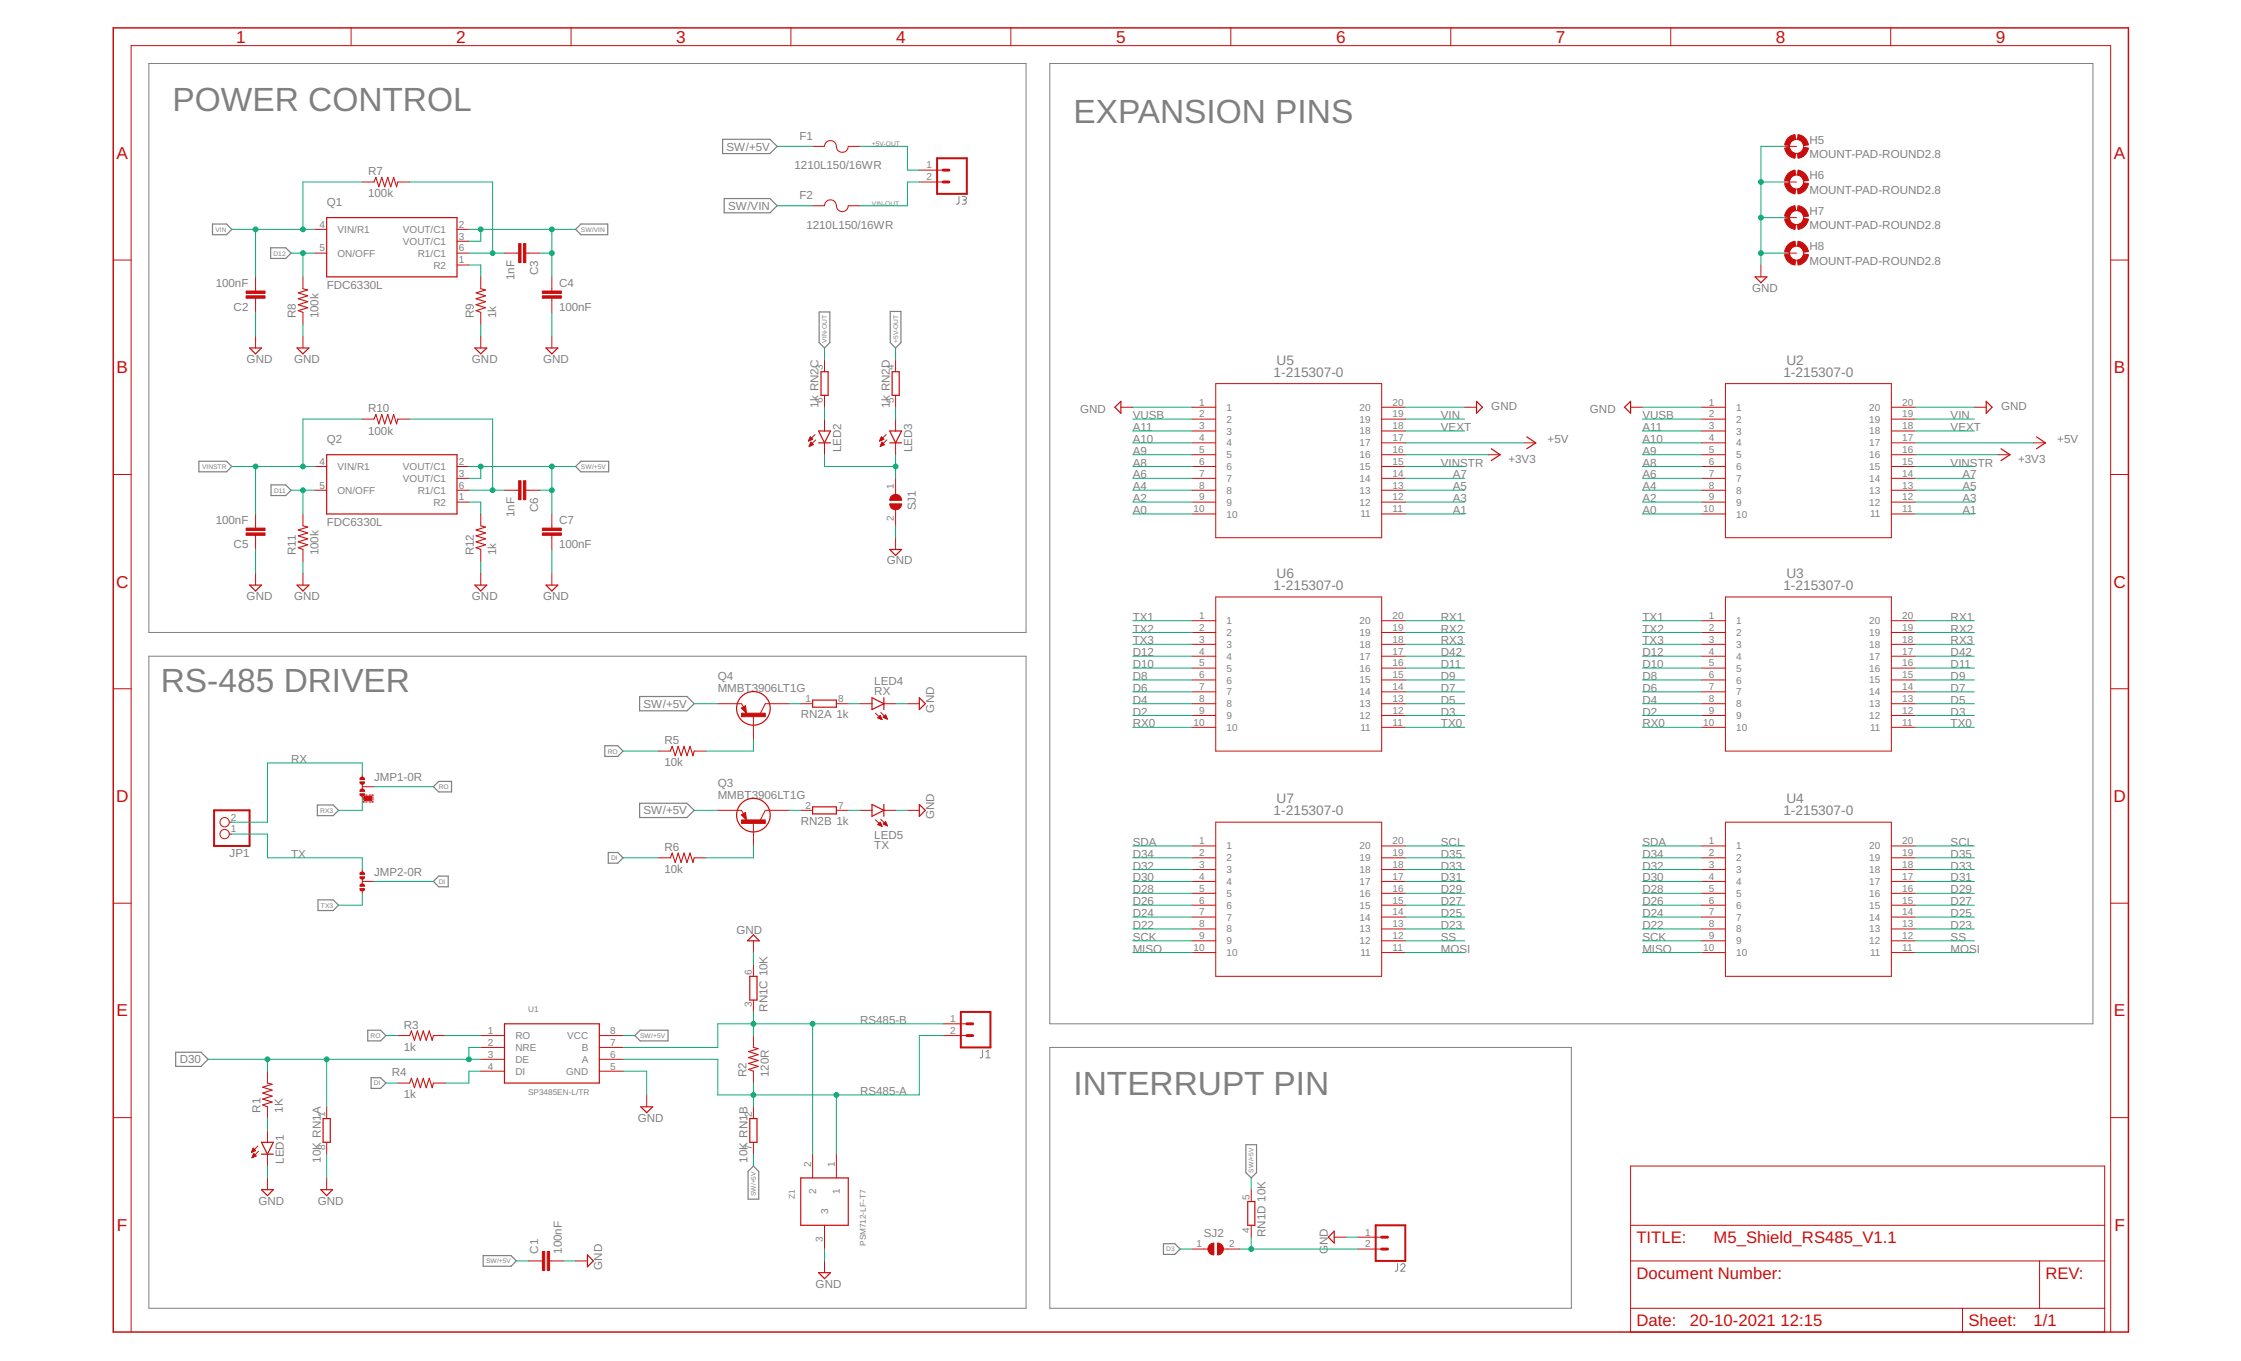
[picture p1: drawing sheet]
<svg xmlns="http://www.w3.org/2000/svg" width="356mm" height="216mm" viewBox="0 0 356 216" stroke-linecap="round" stroke-linejoin="round" font-family="sans-serif">
<defs><g id="words">
<g font-size="5.3" fill="#808080">
<text x="27.4" y="17.6">POWER CONTROL</text>
<text x="170.3" y="19.5">EXPANSION PINS</text>
<text x="25.5" y="109.7">RS-485 DRIVER</text>
<text x="170.3" y="173.7">INTERRUPT PIN</text>
</g>
<g font-size="2.7" fill="#c90d0c">
<text x="37.5" y="6.8">1</text>
<text x="72.4" y="6.8">2</text>
<text x="107.3" y="6.8">3</text>
<text x="142.2" y="6.8">4</text>
<text x="177.1" y="6.8">5</text>
<text x="212" y="6.8">6</text>
<text x="246.9" y="6.8">7</text>
<text x="281.8" y="6.8">8</text>
<text x="316.7" y="6.8">9</text>
<text x="18.5" y="25.2">A</text>
<text x="335.4" y="25.2">A</text>
<text x="18.5" y="59.2">B</text>
<text x="335.4" y="59.2">B</text>
<text x="18.4" y="93.2">C</text>
<text x="335.4" y="93.2">C</text>
<text x="18.4" y="127.2">D</text>
<text x="335.4" y="127.2">D</text>
<text x="18.5" y="161.2">E</text>
<text x="335.4" y="161.2">E</text>
<text x="18.6" y="195.2">F</text>
<text x="335.5" y="195.2">F</text>
</g>
<g font-size="2.6" fill="#c90d0c">
<text x="259.7" y="197.2">TITLE:</text>
<text x="271.9" y="197.2">M5_Shield_RS485_V1.1</text>
<text x="259.7" y="202.8">Document Number:</text>
<text x="324.6" y="202.8">REV:</text>
<text x="259.7" y="210.4">Date:</text>
<text x="268.1" y="210.4">20-10-2021</text>
<text x="282.5" y="210.4">12:15</text>
<text x="312.3" y="210.4">Sheet:</text>
<text x="322.7" y="210.4">1/1</text>
</g>
<g font-size="2.2" fill="#808080">
<text x="202.1" y="59.7">1-215307-0</text>
<text x="202.6" y="57.9">U5</text>
<text x="283" y="59.7">1-215307-0</text>
<text x="283.5" y="57.9">U2</text>
<text x="202.1" y="93.6">1-215307-0</text>
<text x="202.6" y="91.7">U6</text>
<text x="283" y="93.6">1-215307-0</text>
<text x="283.5" y="91.7">U3</text>
<text x="202.1" y="129.3">1-215307-0</text>
<text x="202.6" y="127.4">U7</text>
<text x="283" y="129.3">1-215307-0</text>
<text x="283.5" y="127.4">U4</text>
</g>
<g font-size="1.9" fill="#808080">
<text x="113.9" y="107.9">Q4</text>
<text x="113.9" y="124.8">Q3</text>
</g>
<g font-size="1.8" fill="#808080">
<text x="115.3" y="23.9">SW/+5V</text>
<text x="126.9" y="22.2">F1</text>
<text x="287.1" y="22.8">H5</text>
<text x="58.4" y="27.8">R7</text>
<text x="126.1" y="26.9">1210L150/16WR</text>
<text x="287.1" y="25.1">MOUNT-PAD-ROUND2.8</text>
<text x="287.1" y="28.4">H6</text>
<text x="51.8" y="32.6">Q1</text>
<text x="58.4" y="31.3">100k</text>
<text x="115.5" y="33.3">SW/VIN</text>
<text x="126.9" y="31.6">F2</text>
<text x="287.1" y="30.7">MOUNT-PAD-ROUND2.8</text>
<text x="287.1" y="34.1">H7</text>
<text x="128" y="36.3">1210L150/16WR</text>
<text x="287.1" y="36.3">MOUNT-PAD-ROUND2.8</text>
<text x="287.1" y="42">MOUNT-PAD-ROUND2.8</text>
<text x="287.1" y="39.7">H8</text>
<text x="34.2" y="45.5">100nF</text>
<text x="51.8" y="45.8">FDC6330L</text>
<text x="81.6" y="44.4" transform="rotate(-90 81.6 44.4)">1nF</text>
<text x="85.4" y="43.6" transform="rotate(-90 85.4 43.6)">C3</text>
<text x="88.7" y="45.5">C4</text>
<text x="278" y="46.3">GND</text>
<text x="37.1" y="49.3">C2</text>
<text x="47" y="50.5" transform="rotate(-90 47 50.5)">R8</text>
<text x="50.5" y="50.5" transform="rotate(-90 50.5 50.5)">100k</text>
<text x="75.2" y="50.5" transform="rotate(-90 75.2 50.5)">R9</text>
<text x="78.7" y="50.5" transform="rotate(-90 78.7 50.5)">1k</text>
<text x="88.7" y="49.3">100nF</text>
<text x="39.1" y="57.6">GND</text>
<text x="46.7" y="57.6">GND</text>
<text x="74.9" y="57.6">GND</text>
<text x="86.2" y="57.6">GND</text>
<text x="58.4" y="65.4">R10</text>
<text x="129.9" y="64.7" transform="rotate(-90 129.9 64.7)">1k RN2C</text>
<text x="141.2" y="64.7" transform="rotate(-90 141.2 64.7)">1k RN2D</text>
<text x="171.4" y="65.4">GND</text>
<text x="236.6" y="65.1">GND</text>
<text x="252.3" y="65.4">GND</text>
<text x="317.5" y="65.1">GND</text>
<text x="51.8" y="70.2">Q2</text>
<text x="58.4" y="68.9">100k</text>
<text x="133.5" y="71.8" transform="rotate(-90 133.5 71.8)">LED2</text>
<text x="144.8" y="71.8" transform="rotate(-90 144.8 71.8)">LED3</text>
<text x="179.7" y="66.5">VUSB</text>
<text x="179.7" y="68.4">A11</text>
<text x="179.7" y="70.2">A10</text>
<text x="228.6" y="66.5">VIN</text>
<text x="228.6" y="68.4">VEXT</text>
<text x="245.6" y="70.2">+5V</text>
<text x="260.6" y="66.5">VUSB</text>
<text x="260.6" y="68.4">A11</text>
<text x="260.6" y="70.2">A10</text>
<text x="309.5" y="66.5">VIN</text>
<text x="309.5" y="68.4">VEXT</text>
<text x="326.5" y="70.2">+5V</text>
<text x="179.7" y="72.1">A9</text>
<text x="179.7" y="74">A8</text>
<text x="179.7" y="75.9">A6</text>
<text x="179.7" y="77.8">A4</text>
<text x="228.6" y="74">VINSTR</text>
<text x="230.5" y="75.9">A7</text>
<text x="230.5" y="77.8">A5</text>
<text x="239.4" y="73.4">+3V3</text>
<text x="260.6" y="72.1">A9</text>
<text x="260.6" y="74">A8</text>
<text x="260.6" y="75.9">A6</text>
<text x="260.6" y="77.8">A4</text>
<text x="309.5" y="74">VINSTR</text>
<text x="311.4" y="75.9">A7</text>
<text x="311.4" y="77.8">A5</text>
<text x="320.2" y="73.4">+3V3</text>
<text x="34.2" y="83.1">100nF</text>
<text x="51.8" y="83.4">FDC6330L</text>
<text x="81.6" y="82.1" transform="rotate(-90 81.6 82.1)">1nF</text>
<text x="85.4" y="81.2" transform="rotate(-90 85.4 81.2)">C6</text>
<text x="88.7" y="83.1">C7</text>
<text x="145.3" y="80.9" transform="rotate(-90 145.3 80.9)">SJ1</text>
<text x="179.7" y="79.7">A2</text>
<text x="179.7" y="81.5">A0</text>
<text x="230.5" y="79.7">A3</text>
<text x="230.5" y="81.5">A1</text>
<text x="260.6" y="79.7">A2</text>
<text x="260.6" y="81.5">A0</text>
<text x="311.4" y="79.7">A3</text>
<text x="311.4" y="81.5">A1</text>
<text x="37.1" y="86.9">C5</text>
<text x="47" y="88.1" transform="rotate(-90 47 88.1)">R11</text>
<text x="50.5" y="88.1" transform="rotate(-90 50.5 88.1)">100k</text>
<text x="75.2" y="88.1" transform="rotate(-90 75.2 88.1)">R12</text>
<text x="78.7" y="88.1" transform="rotate(-90 78.7 88.1)">1k</text>
<text x="88.7" y="86.9">100nF</text>
<text x="140.7" y="89.5">GND</text>
<text x="39.1" y="95.2">GND</text>
<text x="46.7" y="95.2">GND</text>
<text x="74.9" y="95.2">GND</text>
<text x="86.2" y="95.2">GND</text>
<text x="179.7" y="98.5">TX1</text>
<text x="179.7" y="100.3">TX2</text>
<text x="228.6" y="98.5">RX1</text>
<text x="228.6" y="100.3">RX2</text>
<text x="260.6" y="98.5">TX1</text>
<text x="260.6" y="100.3">TX2</text>
<text x="309.5" y="98.5">RX1</text>
<text x="309.5" y="100.3">RX2</text>
<text x="179.7" y="102.2">TX3</text>
<text x="179.7" y="104.1">D12</text>
<text x="179.7" y="106">D10</text>
<text x="179.7" y="107.9">D8</text>
<text x="228.6" y="102.2">RX3</text>
<text x="228.6" y="106">D11</text>
<text x="228.6" y="104.1">D42</text>
<text x="228.6" y="107.9">D9</text>
<text x="260.6" y="102.2">TX3</text>
<text x="260.6" y="104.1">D12</text>
<text x="260.6" y="106">D10</text>
<text x="260.6" y="107.9">D8</text>
<text x="309.5" y="102.2">RX3</text>
<text x="309.5" y="106">D11</text>
<text x="309.5" y="104.1">D42</text>
<text x="309.5" y="107.9">D9</text>
<text x="102.1" y="112.3">SW/+5V</text>
<text x="113.9" y="109.7">MMBT3906LT1G</text>
<text x="127.1" y="113.9">RN2A 1k</text>
<text x="138.7" y="110.2">RX</text>
<text x="138.7" y="108.6">LED4</text>
<text x="148.2" y="113" transform="rotate(-90 148.2 113)">GND</text>
<text x="179.7" y="109.7">D6</text>
<text x="179.7" y="111.6">D4</text>
<text x="179.7" y="113.5">D2</text>
<text x="228.6" y="109.7">D7</text>
<text x="228.6" y="111.6">D5</text>
<text x="228.6" y="113.5">D3</text>
<text x="260.6" y="109.7">D6</text>
<text x="260.6" y="111.6">D4</text>
<text x="260.6" y="113.5">D2</text>
<text x="309.5" y="109.7">D7</text>
<text x="309.5" y="111.6">D5</text>
<text x="309.5" y="113.5">D3</text>
<text x="105.4" y="118">R5</text>
<text x="179.7" y="115.4">RX0</text>
<text x="228.6" y="115.4">TX0</text>
<text x="260.6" y="115.4">RX0</text>
<text x="309.5" y="115.4">TX0</text>
<text x="46.2" y="121">RX</text>
<text x="59.4" y="123.8">JMP1-0R</text>
<text x="105.4" y="121.6">10k</text>
<text x="102.1" y="129.2">SW/+5V</text>
<text x="113.9" y="126.7">MMBT3906LT1G</text>
<text x="127.1" y="130.8">RN2B 1k</text>
<text x="148.2" y="130" transform="rotate(-90 148.2 130)">GND</text>
<text x="36.4" y="136">JP1</text>
<text x="46.2" y="136.1">TX</text>
<text x="105.4" y="135">R6</text>
<text x="138.7" y="134.7">TX</text>
<text x="138.7" y="133.1">LED5</text>
<text x="179.7" y="134.2">SDA</text>
<text x="179.7" y="136.1">D34</text>
<text x="179.7" y="138">D32</text>
<text x="228.6" y="134.2">SCL</text>
<text x="228.6" y="136.1">D35</text>
<text x="228.6" y="138">D33</text>
<text x="260.6" y="134.2">SDA</text>
<text x="260.6" y="136.1">D34</text>
<text x="260.6" y="138">D32</text>
<text x="309.5" y="134.2">SCL</text>
<text x="309.5" y="136.1">D35</text>
<text x="309.5" y="138">D33</text>
<text x="59.4" y="138.9">JMP2-0R</text>
<text x="105.4" y="138.5">10k</text>
<text x="179.7" y="139.8">D30</text>
<text x="179.7" y="141.7">D28</text>
<text x="179.7" y="143.6">D26</text>
<text x="228.6" y="139.8">D31</text>
<text x="228.6" y="141.7">D29</text>
<text x="228.6" y="143.6">D27</text>
<text x="260.6" y="139.8">D30</text>
<text x="260.6" y="141.7">D28</text>
<text x="260.6" y="143.6">D26</text>
<text x="309.5" y="139.8">D31</text>
<text x="309.5" y="141.7">D29</text>
<text x="309.5" y="143.6">D27</text>
<text x="116.9" y="148.2">GND</text>
<text x="179.7" y="145.5">D24</text>
<text x="179.7" y="147.4">D22</text>
<text x="179.7" y="149.2">SCK</text>
<text x="228.6" y="145.5">D25</text>
<text x="228.6" y="147.4">D23</text>
<text x="228.6" y="149.2">SS</text>
<text x="260.6" y="145.5">D24</text>
<text x="260.6" y="147.4">D22</text>
<text x="260.6" y="149.2">SCK</text>
<text x="309.5" y="145.5">D25</text>
<text x="309.5" y="147.4">D23</text>
<text x="309.5" y="149.2">SS</text>
<text x="179.7" y="151.1">MISO</text>
<text x="228.6" y="151.1">MOSI</text>
<text x="260.6" y="151.1">MISO</text>
<text x="309.5" y="151.1">MOSI</text>
<text x="121.8" y="160.5" transform="rotate(-90 121.8 160.5)">RN1C 10K</text>
<text x="64.1" y="166.7">1k</text>
<text x="64.1" y="163.2">R3</text>
<text x="136.5" y="162.4">RS485-B</text>
<text x="28.5" y="168.7">D30</text>
<text x="62.2" y="170.7">R4</text>
<text x="118.4" y="170.9" transform="rotate(-90 118.4 170.9)">R2</text>
<text x="122" y="170.9" transform="rotate(-90 122 170.9)">120R</text>
<text x="136.5" y="173.7">RS485-A</text>
<text x="41.3" y="176.5" transform="rotate(-90 41.3 176.5)">R1</text>
<text x="44.9" y="176.5" transform="rotate(-90 44.9 176.5)">1K</text>
<text x="64.1" y="174.3">1k</text>
<text x="101.2" y="177.9">GND</text>
<text x="45.1" y="184.6" transform="rotate(-90 45.1 184.6)">LED1</text>
<text x="50.9" y="184.5" transform="rotate(-90 50.9 184.5)">10K RN1A</text>
<text x="118.6" y="184.5" transform="rotate(-90 118.6 184.5)">10K RN1B</text>
<text x="41" y="191.1">GND</text>
<text x="50.4" y="191.1">GND</text>
<text x="191" y="196.3">SJ2</text>
<text x="200.8" y="196.3" transform="rotate(-90 200.8 196.3)">RN1D 10K</text>
<text x="85.4" y="198.9" transform="rotate(-90 85.4 198.9)">C1</text>
<text x="89.2" y="198.9" transform="rotate(-90 89.2 198.9)">100nF</text>
<text x="95.6" y="201.4" transform="rotate(-90 95.6 201.4)">GND</text>
<text x="210.7" y="199" transform="rotate(-90 210.7 199)">GND</text>
<text x="129.4" y="204.2">GND</text>
</g>
<g font-size="1.6" fill="#808080">
<text x="147" y="26.7">1</text>
<text x="147" y="28.6">2</text>
<text x="50.7" y="39.9">5</text>
<text x="50.7" y="36.1">4</text>
<text x="53.6" y="40.7">ON/OFF</text>
<text x="53.6" y="37">VIN/R1</text>
<text x="63.9" y="38.8">VOUT/C1</text>
<text x="63.9" y="37">VOUT/C1</text>
<text x="66.3" y="40.7">R1/C1</text>
<text x="72.8" y="38">3</text>
<text x="72.8" y="36.1">2</text>
<text x="72.8" y="41.8">1</text>
<text x="72.8" y="39.9">6</text>
<text x="68.8" y="42.6">R2</text>
<text x="130.6" y="58.7" transform="rotate(-90 130.6 58.7)">3</text>
<text x="141.9" y="58.7" transform="rotate(-90 141.9 58.7)">4</text>
<text x="130.6" y="63.9" transform="rotate(-90 130.6 63.9)">6</text>
<text x="141.9" y="63.9" transform="rotate(-90 141.9 63.9)">5</text>
<text x="190.3" y="64.3">1</text>
<text x="194.6" y="65.2">1</text>
<text x="215.7" y="65.2">20</text>
<text x="221" y="64.3">20</text>
<text x="271.2" y="64.3">1</text>
<text x="275.5" y="65.2">1</text>
<text x="296.6" y="65.2">20</text>
<text x="301.9" y="64.3">20</text>
<text x="190.3" y="66.2">2</text>
<text x="190.3" y="68.1">3</text>
<text x="190.3" y="70">4</text>
<text x="190.3" y="71.9">5</text>
<text x="194.6" y="67.1">2</text>
<text x="194.6" y="68.9">3</text>
<text x="194.6" y="70.8">4</text>
<text x="215.7" y="70.8">17</text>
<text x="215.7" y="68.9">18</text>
<text x="215.7" y="67">19</text>
<text x="221" y="71.9">16</text>
<text x="221" y="70">17</text>
<text x="221" y="68.1">18</text>
<text x="221" y="66.2">19</text>
<text x="271.2" y="66.2">2</text>
<text x="271.2" y="68.1">3</text>
<text x="271.2" y="70">4</text>
<text x="271.2" y="71.9">5</text>
<text x="275.5" y="67.1">2</text>
<text x="275.5" y="68.9">3</text>
<text x="275.5" y="70.8">4</text>
<text x="296.6" y="70.8">17</text>
<text x="296.6" y="68.9">18</text>
<text x="296.6" y="67">19</text>
<text x="301.9" y="71.9">16</text>
<text x="301.9" y="70">17</text>
<text x="301.9" y="68.1">18</text>
<text x="301.9" y="66.2">19</text>
<text x="50.7" y="77.5">5</text>
<text x="50.7" y="73.7">4</text>
<text x="53.6" y="74.6">VIN/R1</text>
<text x="63.9" y="76.4">VOUT/C1</text>
<text x="63.9" y="74.6">VOUT/C1</text>
<text x="72.8" y="75.6">3</text>
<text x="72.8" y="73.7">2</text>
<text x="72.8" y="77.5">6</text>
<text x="141.9" y="77.5" transform="rotate(-90 141.9 77.5)">1</text>
<text x="190.3" y="73.7">6</text>
<text x="190.3" y="75.6">7</text>
<text x="190.3" y="77.5">8</text>
<text x="194.6" y="72.7">5</text>
<text x="194.6" y="74.6">6</text>
<text x="194.6" y="76.5">7</text>
<text x="215.7" y="76.4">14</text>
<text x="215.7" y="74.6">15</text>
<text x="215.7" y="72.7">16</text>
<text x="221" y="77.5">13</text>
<text x="221" y="75.6">14</text>
<text x="221" y="73.7">15</text>
<text x="271.2" y="73.7">6</text>
<text x="271.2" y="75.6">7</text>
<text x="271.2" y="77.5">8</text>
<text x="275.5" y="72.7">5</text>
<text x="275.5" y="74.6">6</text>
<text x="275.5" y="76.5">7</text>
<text x="296.6" y="76.4">14</text>
<text x="296.6" y="74.6">15</text>
<text x="296.6" y="72.7">16</text>
<text x="301.9" y="77.5">13</text>
<text x="301.9" y="75.6">14</text>
<text x="301.9" y="73.7">15</text>
<text x="53.6" y="78.3">ON/OFF</text>
<text x="66.3" y="78.3">R1/C1</text>
<text x="68.8" y="80.2">R2</text>
<text x="72.8" y="79.4">1</text>
<text x="141.9" y="82.7" transform="rotate(-90 141.9 82.7)">2</text>
<text x="189.4" y="81.3">10</text>
<text x="190.3" y="79.4">9</text>
<text x="194.6" y="78.3">8</text>
<text x="194.6" y="80.2">9</text>
<text x="194.6" y="82.1">10</text>
<text x="215.7" y="80.2">12</text>
<text x="215.7" y="78.3">13</text>
<text x="215.9" y="82.1">11</text>
<text x="221" y="81.3">11</text>
<text x="221" y="79.4">12</text>
<text x="270.3" y="81.3">10</text>
<text x="271.2" y="79.4">9</text>
<text x="275.5" y="78.3">8</text>
<text x="275.5" y="80.2">9</text>
<text x="275.5" y="82.1">10</text>
<text x="296.6" y="80.2">12</text>
<text x="296.6" y="78.3">13</text>
<text x="296.7" y="82.1">11</text>
<text x="301.9" y="81.3">11</text>
<text x="301.9" y="79.4">12</text>
<text x="190.3" y="98.2">1</text>
<text x="190.3" y="100.1">2</text>
<text x="190.3" y="102">3</text>
<text x="194.6" y="99">1</text>
<text x="194.6" y="100.9">2</text>
<text x="215.7" y="100.9">19</text>
<text x="215.7" y="99">20</text>
<text x="221" y="102">18</text>
<text x="221" y="100.1">19</text>
<text x="221" y="98.2">20</text>
<text x="271.2" y="98.2">1</text>
<text x="271.2" y="100.1">2</text>
<text x="271.2" y="102">3</text>
<text x="275.5" y="99">1</text>
<text x="275.5" y="100.9">2</text>
<text x="296.6" y="100.9">19</text>
<text x="296.6" y="99">20</text>
<text x="301.9" y="102">18</text>
<text x="301.9" y="100.1">19</text>
<text x="301.9" y="98.2">20</text>
<text x="190.3" y="103.8">4</text>
<text x="190.3" y="105.7">5</text>
<text x="190.3" y="107.6">6</text>
<text x="194.6" y="102.8">3</text>
<text x="194.6" y="104.7">4</text>
<text x="194.6" y="106.5">5</text>
<text x="215.7" y="106.5">16</text>
<text x="215.7" y="104.7">17</text>
<text x="215.7" y="102.8">18</text>
<text x="221" y="107.6">15</text>
<text x="221" y="105.7">16</text>
<text x="221" y="103.8">17</text>
<text x="271.2" y="103.8">4</text>
<text x="271.2" y="105.7">5</text>
<text x="271.2" y="107.6">6</text>
<text x="275.5" y="102.8">3</text>
<text x="275.5" y="104.7">4</text>
<text x="275.5" y="106.5">5</text>
<text x="296.6" y="106.5">16</text>
<text x="296.6" y="104.7">17</text>
<text x="296.6" y="102.8">18</text>
<text x="301.9" y="107.6">15</text>
<text x="301.9" y="105.7">16</text>
<text x="301.9" y="103.8">17</text>
<text x="127.8" y="111.4">1</text>
<text x="133" y="111.4">8</text>
<text x="190.3" y="109.5">7</text>
<text x="190.3" y="111.4">8</text>
<text x="190.3" y="113.2">9</text>
<text x="194.6" y="108.4">6</text>
<text x="194.6" y="110.3">7</text>
<text x="194.6" y="112.2">8</text>
<text x="215.7" y="112.2">13</text>
<text x="215.7" y="110.3">14</text>
<text x="215.7" y="108.4">15</text>
<text x="221" y="113.2">12</text>
<text x="221" y="111.4">13</text>
<text x="221" y="109.5">14</text>
<text x="271.2" y="109.5">7</text>
<text x="271.2" y="111.4">8</text>
<text x="271.2" y="113.2">9</text>
<text x="275.5" y="108.4">6</text>
<text x="275.5" y="110.3">7</text>
<text x="275.5" y="112.2">8</text>
<text x="296.6" y="112.2">13</text>
<text x="296.6" y="110.3">14</text>
<text x="296.6" y="108.4">15</text>
<text x="301.9" y="113.2">12</text>
<text x="301.9" y="111.4">13</text>
<text x="301.9" y="109.5">14</text>
<text x="189.4" y="115.1">10</text>
<text x="194.6" y="114.1">9</text>
<text x="194.6" y="115.9">10</text>
<text x="215.7" y="114.1">12</text>
<text x="215.9" y="115.9">11</text>
<text x="221" y="115.1">11</text>
<text x="270.3" y="115.1">10</text>
<text x="275.5" y="114.1">9</text>
<text x="275.5" y="115.9">10</text>
<text x="296.6" y="114.1">12</text>
<text x="296.7" y="115.9">11</text>
<text x="301.9" y="115.1">11</text>
<text x="36.6" y="130.2">2</text>
<text x="127.8" y="128.3">2</text>
<text x="133" y="128.3">7</text>
<text x="36.6" y="132">1</text>
<text x="190.3" y="133.9">1</text>
<text x="190.3" y="135.8">2</text>
<text x="190.3" y="137.7">3</text>
<text x="194.6" y="134.8">1</text>
<text x="194.6" y="136.6">2</text>
<text x="215.7" y="136.6">19</text>
<text x="215.7" y="134.7">20</text>
<text x="221" y="137.7">18</text>
<text x="221" y="135.8">19</text>
<text x="221" y="133.9">20</text>
<text x="271.2" y="133.9">1</text>
<text x="271.2" y="135.8">2</text>
<text x="271.2" y="137.7">3</text>
<text x="275.5" y="134.8">1</text>
<text x="275.5" y="136.6">2</text>
<text x="296.6" y="136.6">19</text>
<text x="296.6" y="134.7">20</text>
<text x="301.9" y="137.7">18</text>
<text x="301.9" y="135.8">19</text>
<text x="301.9" y="133.9">20</text>
<text x="190.3" y="139.6">4</text>
<text x="190.3" y="141.5">5</text>
<text x="190.3" y="143.3">6</text>
<text x="194.6" y="138.5">3</text>
<text x="194.6" y="140.4">4</text>
<text x="194.6" y="142.3">5</text>
<text x="215.7" y="142.3">16</text>
<text x="215.7" y="140.4">17</text>
<text x="215.7" y="138.5">18</text>
<text x="221" y="143.3">15</text>
<text x="221" y="141.5">16</text>
<text x="221" y="139.6">17</text>
<text x="271.2" y="139.6">4</text>
<text x="271.2" y="141.5">5</text>
<text x="271.2" y="143.3">6</text>
<text x="275.5" y="138.5">3</text>
<text x="275.5" y="140.4">4</text>
<text x="275.5" y="142.3">5</text>
<text x="296.6" y="142.3">16</text>
<text x="296.6" y="140.4">17</text>
<text x="296.6" y="138.5">18</text>
<text x="301.9" y="143.3">15</text>
<text x="301.9" y="141.5">16</text>
<text x="301.9" y="139.6">17</text>
<text x="190.3" y="145.2">7</text>
<text x="190.3" y="147.1">8</text>
<text x="190.3" y="149">9</text>
<text x="194.6" y="144.2">6</text>
<text x="194.6" y="146">7</text>
<text x="194.6" y="147.9">8</text>
<text x="194.6" y="149.8">9</text>
<text x="215.7" y="149.8">12</text>
<text x="215.7" y="147.9">13</text>
<text x="215.7" y="146">14</text>
<text x="215.7" y="144.2">15</text>
<text x="221" y="149">12</text>
<text x="221" y="147.1">13</text>
<text x="221" y="145.2">14</text>
<text x="271.2" y="145.2">7</text>
<text x="271.2" y="147.1">8</text>
<text x="271.2" y="149">9</text>
<text x="275.5" y="144.2">6</text>
<text x="275.5" y="146">7</text>
<text x="275.5" y="147.9">8</text>
<text x="275.5" y="149.8">9</text>
<text x="296.6" y="149.8">12</text>
<text x="296.6" y="147.9">13</text>
<text x="296.6" y="146">14</text>
<text x="296.6" y="144.2">15</text>
<text x="301.9" y="149">12</text>
<text x="301.9" y="147.1">13</text>
<text x="301.9" y="145.2">14</text>
<text x="119.3" y="154.6" transform="rotate(-90 119.3 154.6)">6</text>
<text x="189.4" y="150.9">10</text>
<text x="194.6" y="151.7">10</text>
<text x="215.9" y="151.7">11</text>
<text x="221" y="150.9">11</text>
<text x="270.3" y="150.9">10</text>
<text x="275.5" y="151.7">10</text>
<text x="296.7" y="151.7">11</text>
<text x="301.9" y="150.9">11</text>
<text x="119.3" y="159.8" transform="rotate(-90 119.3 159.8)">3</text>
<text x="77.4" y="164">1</text>
<text x="77.4" y="165.9">2</text>
<text x="77.4" y="167.8">3</text>
<text x="81.8" y="164.8">RO</text>
<text x="81.8" y="166.7">NRE</text>
<text x="90" y="164.8">VCC</text>
<text x="92.3" y="166.7">B</text>
<text x="96.8" y="167.8">6</text>
<text x="96.8" y="165.9">7</text>
<text x="96.8" y="164">8</text>
<text x="150.8" y="162.1">1</text>
<text x="150.8" y="164">2</text>
<text x="77.4" y="169.7">4</text>
<text x="81.8" y="168.6">DE</text>
<text x="81.8" y="170.5">DI</text>
<text x="89.9" y="170.5">GND</text>
<text x="92.3" y="168.6">A</text>
<text x="96.8" y="169.7">5</text>
<text x="51.6" y="177.2" transform="rotate(-90 51.6 177.2)">1</text>
<text x="119.3" y="177.2" transform="rotate(-90 119.3 177.2)">2</text>
<text x="51.6" y="182.4" transform="rotate(-90 51.6 182.4)">8</text>
<text x="119.3" y="182.4" transform="rotate(-90 119.3 182.4)">7</text>
<text x="128.7" y="185.1" transform="rotate(-90 128.7 185.1)">2</text>
<text x="132.5" y="185.1" transform="rotate(-90 132.5 185.1)">1</text>
<text x="129.5" y="189.5" transform="rotate(-90 129.5 189.5)">2</text>
<text x="133.3" y="189.5" transform="rotate(-90 133.3 189.5)">1</text>
<text x="198.3" y="190.3" transform="rotate(-90 198.3 190.3)">5</text>
<text x="130.6" y="197" transform="rotate(-90 130.6 197)">3</text>
<text x="131.4" y="192.6" transform="rotate(-90 131.4 192.6)">3</text>
<text x="189.9" y="197.9">1</text>
<text x="195.1" y="197.9">2</text>
<text x="198.3" y="195.5" transform="rotate(-90 198.3 195.5)">4</text>
<text x="216.6" y="196">1</text>
<text x="216.6" y="197.9">2</text>
</g>
<g font-size="1.3" fill="#808080">
<text x="83.8" y="160.5">U1</text>
<text x="83.8" y="173.7">SP3485EN-L/TR</text>
<text x="126.1" y="190.3" transform="rotate(-90 126.1 190.3)">Z1</text>
<text x="137.4" y="197.6" transform="rotate(-90 137.4 197.6)">PSM712-LF-T7</text>
</g>
<g font-size="1.1" fill="#808080">
<text x="138.4" y="23.2">+5V-OUT</text>
<text x="138.4" y="32.6">VIN-OUT</text>
<text x="34.2" y="36.8">VIN</text>
<text x="43.4" y="40.5">D12</text>
<text x="92.2" y="36.8">SW/VIN</text>
<text x="131.2" y="54.4" transform="rotate(-90 131.2 54.4)">VIN-OUT</text>
<text x="142.5" y="54.4" transform="rotate(-90 142.5 54.4)">+5V-OUT</text>
<text x="32.1" y="74.4">VINSTR</text>
<text x="92.2" y="74.4">SW/+5V</text>
<text x="43.5" y="78.2">D11</text>
<text x="96.4" y="119.5">RO</text>
<text x="69.6" y="125.2">RO</text>
<text x="50.8" y="128.9">RX3</text>
<text x="97" y="136.5">DI</text>
<text x="50.9" y="144">TX3</text>
<text x="69.6" y="140.2">DI</text>
<text x="58.8" y="164.7">RO</text>
<text x="101.6" y="164.7">SW/+5V</text>
<text x="59.3" y="172.2">DI</text>
<text x="119.9" y="189.8" transform="rotate(-90 119.9 189.8)">SW/+5V</text>
<text x="198.9" y="186" transform="rotate(-90 198.9 186)">SW/+5V</text>
<text x="77.1" y="200.4">SW/+5V</text>
<text x="185.1" y="198.5">D3</text>
</g>
</g></defs>
<path d="M23.6 10.1h139.2v90.2h-139.2zM166.6 10.1h165.5v152.3h-165.5zM152.2 31.2l-.1 1-.3 .2M152.7 31.2h.4l.3 .2-.2 .3h-.4M153 31.7a.33 .33 0 0 1 .3 .4 .33 .33 0 0 1-.3 .3h-.3M23.6 104.1h139.2v103.4h-139.2zM155.9 166.6v1l-.4 .2M156.4 167.8h.7M156.4 166.9l.4-.3v1.2M166.6 166.2h82.7v41.3h-82.7zM221.8 200.4l-.1 1.1-.3 .2M222.3 200.7a.33 .33 0 0 1 .4-.2 .33 .33 0 0 1 .1 .5l-.5 .7h.6" fill="none" stroke="#808080" stroke-width=".16"/>
<g fill="none" stroke="#808080" stroke-width=".19">
<path d="M33.7 35.5h2.2l.9 .9-.9 .8h-2.2zM42.9 39.3h2.4l.9 .9-.9 .8h-2.4zM91.3 36.4l.9-.9h4.2v1.7h-4.2zM114.7 22.1h7.5l1.1 1.1-1.1 1.2h-7.5zM114.9 31.5h7.3l1.1 1.1-1.1 1.2h-7.3zM130 49.5h1.7v4.9l-.9 .8-.8-.8zM141.3 49.4h1.7v5l-.9 .8-.8-.8zM31.6 73.2h4.3l.9 .8-.9 .8h-4.3zM43 76.9h2.3l.9 .9-.9 .8h-2.3zM91.3 74l.9-.8h4.4v1.6h-4.4zM96 118.3h2l.9 .8-.9 .9h-2zM101.5 110.5h7.5l1.2 1.1-1.2 1.2h-7.5z"/>
<path d="M50.4 127.7h2.5l.8 .8-.8 .9h-2.5zM68.8 124.8l.8-.8h2v1.6h-2zM68.8 139.8l.8-.8h1.5v1.7h-1.5zM96.5 135.2h1.5l.9 .9-.9 .8h-1.5zM101.5 127.4h7.5l1.2 1.1-1.2 1.2h-7.5zM50.5 142.7h2.4l.8 .9-.8 .8h-2.4zM27.9 166.9h4l1.1 1.1-1.1 1.2h-4zM58.4 163.4h2l.8 .9-.8 .8h-2zM58.9 171h1.5l.8 .8-.8 .9h-1.5zM101.6 163.4h4.4v1.7h-4.4l-.9-.8zM76.7 199.2h4.4l.8 .8-.8 .9h-4.4zM119.5 185l.9 .8v4.4h-1.7v-4.4z"/>
<path d="M184.6 197.3h1.8l.9 .8-.9 .9h-1.8zM197.7 181.6h1.7v4.4l-.9 .9-.8-.9z"/>
</g>
<g fill="none" stroke="#c90d0c" stroke-width=".16">
<path d="M55.7 4.4v2.8M90.6 4.4v2.8M125.5 4.4v2.8M160.4 4.4v2.8M195.3 4.4v2.8M230.2 4.4v2.8M265.1 4.4v2.8M300 4.4v2.8M50 36.4h1.8M57.5 28.9h1.9M63.1 28.9h1.9M72.5 38.3h1.9"/>
<path d="M72.5 36.4h1.9M128.9 23.2h1.9a.98 .98 0 0 1 1.1-.9 .98 .98 0 0 1 .9 1.2 .94 .94 0 0 0 1 .7 .94 .94 0 0 0 .8-1h1.9M128.9 32.6h1.9a.98 .98 0 0 1 1.1-.9 .98 .98 0 0 1 .9 1.2 .94 .94 0 0 0 1 .7 .94 .94 0 0 0 .8-1h1.9M145.9 28.9h3.7M145.9 27h3.7M283.2 23.2h1.9M283.2 28.9h1.9M283.2 34.5h1.9M18 41.3h2.8M40.6 43.9v2.3M40.6 47.3v2.3M40.6 53.3v1.9"/>
<path d="M48.1 43.9v1.9M48.1 49.6v1.8M48.1 53.3v1.9M50 40.2h1.8M72.5 40.2h1.9M72.5 42h1.9M76.3 43.9v1.9M76.3 49.6v1.8M76.3 53.3v1.9M80.1 40.2h2.2M83.4 40.2h2.3M87.6 43.9v2.3"/>
<path d="M87.6 47.3v2.3M87.6 53.3v1.9M130.8 57.1v1.9M142.1 57.1v1.9M279.4 42v1.9M283.2 40.2h1.9M334.9 41.3h2.8M18 75.3h2.8M50 74h1.8M50 77.8h1.8M57.5 66.5h1.9M63.1 66.5h1.9"/>
<path d="M72.5 74h1.9M72.5 75.9h1.9M72.5 77.8h1.9M72.5 79.7h1.9M80.1 77.8h2.2M83.4 77.8h2.3M128.3 69.9h.1M128.4 69.8h.2M128.4 69.8h.4M128.4 70.8h.1M128.4 69.7h.5M128.4 70.7h.2"/>
<path d="M128.5 69.6h.4M128.5 70.7h.3M128.5 69.5h.3M128.5 70.6h.5M128.5 69.4h.2M128.5 70.5h.5M128.6 69.3h.1M128.6 70.4h.3M128.6 70.3h.2M128.7 70.1l.4 .4-.7 .3zM128.9 69.7l-.3-.4-.3 .7M128.9 69.7l-.6 .3"/>
<path d="M129.3 68.9l-1 1.1M129.4 69.8l-1 1M130.8 62.7v1.9M130.8 66.5v1.9M130.8 70.3v1.8M139.6 69.9h.1M139.6 69.8h.3M139.7 69.8h.4M139.7 70.8h.1M139.7 69.7h.5M139.7 70.7h.2M139.7 69.6h.4"/>
<path d="M139.7 70.7h.4M139.8 69.5h.3M139.8 70.6h.5M139.8 69.4h.2M139.8 70.5h.5M139.8 69.3h.1M139.8 70.4h.4M139.9 70.3h.2M139.9 70.3h.1M140 70.1l.3 .4-.6 .3zM140 70.2h.1M140.3 69.7l-.4-.4-.3 .7"/>
<path d="M140.3 69.7l-.7 .3M140.6 68.9l-1 1.1M140.7 69.8l-1 1M142.1 62.7v1.9M142.1 66.5v1.9M142.1 70.3v1.8M142.1 75.9v2.5M177.9 64.6h1.8M189.1 64.6h3.8M189.1 66.5h3.8M189.1 68.4h3.8M189.1 70.3h3.8"/>
<path d="M189.1 72.1h3.8M189.1 74h3.8M189.1 75.9h3.8M189.1 77.8h3.8M189.1 79.7h3.8M192.9 60.9h26.3v24.4h-26.3zM219.2 64.6h3.8M219.2 66.5h3.8M219.2 68.4h3.8M219.2 70.3h3.8M219.2 72.1h3.8M219.2 74h3.8"/>
<path d="M219.2 75.9h3.8M219.2 77.8h3.8M219.2 79.7h3.8M232.4 64.6h1.9M236.2 72.1h1.8M241.8 70.3h1.9M258.7 64.6h1.9M270 64.6h3.8M270 66.5h3.8M270 68.4h3.8M270 70.3h3.8M270 72.1h3.8"/>
<path d="M270 74h3.8M270 75.9h3.8M270 77.8h3.8M270 79.7h3.8M273.8 60.9h26.3v24.4h-26.3zM300.1 64.6h3.8M300.1 66.5h3.8M300.1 68.4h3.8M300.1 70.3h3.8M300.1 72.1h3.8M300.1 74h3.8M300.1 75.9h3.8"/>
<path d="M300.1 77.8h3.8M300.1 79.7h3.8M313.3 64.6h1.9M317.1 72.1h1.8M322.7 70.3h1.9M334.9 75.3h2.8M40.6 81.5v2.3M40.6 84.9v2.3M40.6 90.9v1.9M48.1 81.5v1.9M48.1 87.2v1.8M48.1 90.9v1.9"/>
<path d="M76.3 81.5v1.9M76.3 87.2v1.8M76.3 90.9v1.9M87.6 81.5v2.3M87.6 84.9v2.3M87.6 90.9v1.9M142.1 80.9v2.5M142.1 85.3v1.9M189.1 81.5h3.8M189.1 98.5h3.8M192.9 94.7h26.3v24.4h-26.3zM219.2 81.5h3.8"/>
<path d="M219.2 98.5h3.8M270 81.5h3.8M270 98.5h3.8M273.8 94.7h26.3v24.4h-26.3zM300.1 81.5h3.8M300.1 98.5h3.8M18 109.3h2.8M104.5 119.1h1.9M110.2 119.1h1.8M113.9 111.6h3.8l.3 .6M117.6 112.3l.7-.3 .1 1.1zM119.5 113.5v3.8"/>
<path d="M125.2 111.6h-3.8l-.7 1.5M127.1 111.6h1.8M132.7 111.6h1.9M136.5 111.6h1.9M138.9 113.1l1.1 1.1M139.3 113.9l.7 .3M139.3 113.9l.4-.4 .3 .7M139.3 113.9h.5M139.4 113.8h.4M139.5 114h.4M139.5 113.7h.3M139.6 113.6h.1"/>
<path d="M139.7 114h.2M139.8 113l1 1.1M139.8 114.1h.1M140.1 113.8l.7 .3M140.1 113.8l.4-.4 .3 .7M140.2 113.8h.5M140.2 113.7h.5M140.3 111.6h1.8M140.3 113.6h.3M140.4 113.9h.3M140.4 113.6h.2M140.5 113.5h.1"/>
<path d="M140.5 114h.3M140.7 114h.1M144 111.6h1.9M189.1 100.3h3.8M189.1 102.2h3.8M189.1 104.1h3.8M189.1 106h3.8M189.1 107.9h3.8M189.1 109.7h3.8M189.1 111.6h3.8M189.1 113.5h3.8M189.1 115.4h3.8"/>
<path d="M219.2 100.3h3.8M219.2 102.2h3.8M219.2 104.1h3.8M219.2 106h3.8M219.2 107.9h3.8M219.2 109.7h3.8M219.2 111.6h3.8M219.2 113.5h3.8M219.2 115.4h3.8M270 100.3h3.8M270 102.2h3.8M270 104.1h3.8"/>
<path d="M270 106h3.8M270 107.9h3.8M270 109.7h3.8M270 111.6h3.8M270 113.5h3.8M270 115.4h3.8M300.1 100.3h3.8M300.1 102.2h3.8M300.1 104.1h3.8M300.1 106h3.8M300.1 107.9h3.8M300.1 109.7h3.8"/>
<path d="M300.1 111.6h3.8M300.1 113.5h3.8M300.1 115.4h3.8M334.9 109.3h2.8M36.4 130.4h.4M36.4 132.3h.4M57.5 139.8h1.9M57.5 122.9v.6M57.5 124.4v.8M57.5 126.1v.6M57.5 137.9v.6M57.5 139.5v.7"/>
<path d="M57.5 124.8h1.9M57.7 126.5v.4M57.7 127v.2h.1M57.8 126.1h-.1v.2M58 126.1h.2M58 127.2h.2M58.6 126.1h.2M58.6 127.2h.2M59 126.1h.2v.2M59.2 126.5v.4M59.2 127v.2h-.2M104.5 136.1h1.9"/>
<path d="M110.2 136.1h1.8M113.9 128.5h3.8l.3 .6M117.6 129.3l.7-.4 .1 1.1zM119.5 130.4v3.8M125.2 128.5h-3.8l-.7 1.5M127.1 128.5h1.8M132.7 128.5h1.9M136.5 128.5h1.9M138.9 130l1.1 1.1M139.3 130.8l.4-.4 .3 .7zM139.3 130.8h.5M139.4 130.7h.4"/>
<path d="M139.5 130.9h.4M139.5 130.6h.2M139.6 130.5h.1M139.7 131h.2M139.8 130l1 1M139.9 131.1h.1M140.1 130.7l.4-.4 .3 .7zM140.2 130.7h.5M140.3 128.5h1.8M140.3 130.6h.3M140.4 130.5h.2M140.4 130.8h.3"/>
<path d="M140.4 130.4h.1M140.6 130.9h.2M140.8 131h.1M144 128.5h1.9M189.1 134.2h3.8M189.1 136.1h3.8M189.1 137.9h3.8M189.1 139.8h3.8M192.9 130.4h26.3v24.5h-26.3zM219.2 134.2h3.8M219.2 136.1h3.8M219.2 137.9h3.8"/>
<path d="M219.2 139.8h3.8M270 134.2h3.8M270 136.1h3.8M270 137.9h3.8M270 139.8h3.8M273.8 130.4h26.3v24.5h-26.3zM300.1 134.2h3.8M300.1 136.1h3.8M300.1 137.9h3.8M300.1 139.8h3.8M18 143.3h2.8M57.5 141.2v.5"/>
<path d="M119.5 149.2v1.9M119.5 153v1.9M119.5 158.6v1.9M189.1 141.7h3.8M189.1 143.6h3.8M189.1 145.5h3.8M189.1 147.4h3.8M189.1 149.2h3.8M189.1 151.1h3.8M219.2 141.7h3.8M219.2 143.6h3.8M219.2 145.5h3.8"/>
<path d="M219.2 147.4h3.8M219.2 149.2h3.8M219.2 151.1h3.8M270 141.7h3.8M270 143.6h3.8M270 145.5h3.8M270 147.4h3.8M270 149.2h3.8M270 151.1h3.8M300.1 141.7h3.8M300.1 143.6h3.8M300.1 145.5h3.8"/>
<path d="M300.1 147.4h3.8M300.1 149.2h3.8M300.1 151.1h3.8M334.9 143.3h2.8M18 177.3h2.8M42.4 169.9v1.9M42.4 175.6v1.8M42.4 179.3v1.9M51.8 175.6v1.8M63.1 164.3h1.9M63.1 171.8h1.9M68.8 164.3h1.9"/>
<path d="M68.8 171.8h1.9M76.3 164.3h3.8M76.3 166.2h3.8M76.3 168h3.8M76.3 169.9h3.8M95.1 164.3h3.8M95.1 166.2h3.8M95.1 168h3.8M95.1 169.9h3.8M102.6 173.7v1.9M119.5 164.3v1.9M119.5 169.9v1.9"/>
<path d="M119.5 175.6v1.8M149.6 164.3h3.8M149.6 162.4h3.8M334.9 177.3h2.8M39.9 182.8h.1M39.9 182.7h.2M40 182.6h.3M40 182.6h.5M40 183.6h.1M40 182.5h.5M40 183.5h.3M40.1 182.4h.3"/>
<path d="M40.1 183.5h.3M40.1 182.3h.2M40.1 183.4h.5M40.1 182.2h.2M40.1 183.3h.5M40.2 182.1l.4 .4-.7 .3zM40.2 183.2h.3M40.2 183.1h.2M40.2 183h.1M40.6 183.4l-.3-.4-.3 .7M40.6 183.4l-.6 .3M40.9 181.8l-1 1"/>
<path d="M41 182.6l-1 1.1M42.4 183.1v1.9M42.4 186.9v1.8M51.8 181.2v1.9M51.8 186.9v1.8M119.5 181.2v1.9M128.9 183.1v3.8M130.8 194.4v3.7M132.7 183.1v3.8M189.1 198.1h2.6M194.1 198.1h2.6M198.5 188.7v1.9"/>
<path d="M198.5 194.4v1.9M211.7 196.3h1.9M215.5 196.3h3.7M215.5 198.1h3.7M258.7 185h75.3v26.3h-75.3zM258.7 194.4h75.3M20.8 211.3v-204.1h314.1v204.1M83.8 200h2.3M87.2 200h2.3M91.3 200h1.9M130.8 200v1.9M258.7 200h75.3"/>
<path d="M258.7 207.5h75.3M311.4 207.5v3.8M323.6 200v7.5"/>
<circle cx="285.1" cy="28.9" r="1.12"/>
<circle cx="285.1" cy="34.5" r="1.12"/>
<circle cx="285.1" cy="23.2" r="1.12"/>
<circle cx="285.1" cy="40.2" r="1.12"/>
<circle cx="35.6" cy="132.3" r=".74"/>
<circle cx="35.6" cy="130.4" r=".74"/>
</g>
<g fill="none" stroke="#c90d0c" stroke-width=".19">
<path d="M51.8 34.5h20.7v9.4h-20.7zM39.6 55.2h1.9l-.9 .9zM47.1 55.2h1.9l-.9 .9zM75.4 55.2h1.8l-.9 .9zM86.6 55.2h1.9l-.9 .9zM130.3 59h1.1v3.7h-1.1zM141.6 59h1.1v3.7h-1.1zM278.5 43.9h1.9l-1 1zM51.8 72.1h20.7v9.4h-20.7zM129.9 68.4h1.9l-1 1.9zM129.9 70.3h1.9M141.2 70.3h1.9"/>
<path d="M141.2 68.4h1.9l-1 1.9zM176.9 64.6l1-.9v1.9zM234.3 63.7l.9 .9-.9 1zM236.6 71.2l1.4 .9-1.4 1M242.3 69.3l1.4 1-1.4 .9M257.8 64.6l.9-.9v1.9zM315.2 63.7l.9 .9-.9 1zM317.5 71.2l1.4 .9-1.4 1M323.2 69.3l1.4 1-1.4 .9M39.6 92.8h1.9l-.9 .9zM47.1 92.8h1.9l-.9 .9zM75.4 92.8h1.8l-.9 .9z"/>
<path d="M86.6 92.8h1.9l-.9 .9zM141.2 87.2h1.9l-1 .9zM118.2 112.1l-.4 .3 .5 .5-.1-.7-.3 .2 .2 .2v-.2M128.9 111.1h3.8v1.1h-3.8zM138.4 110.7l1.9 .9-1.9 1zM140.3 110.7v1.9M145.9 110.7l.9 .9-.9 1zM118.2 129l-.4 .3 .5 .6-.1-.8-.3 .2 .2 .3v-.3M128.9 128h3.8v1.1h-3.8zM138.4 127.6l1.9 .9-1.9 1zM140.3 127.6v1.9M145.9 127.6l.9 .9-.9 1z"/>
<path d="M119 154.9h1.1v3.7h-1.1zM119.5 148.3l1 .9h-1.9zM51.3 177.4h1.1v3.8h-1.1zM80.1 162.4h15v9.4h-15zM101.7 175.6h1.9l-1 .9zM119 177.4h1.1v3.8h-1.1zM41.5 181.2h1.9l-1 1.9zM41.5 183.1h1.9M41.5 188.7h1.9l-1 1zM50.9 188.7h1.9l-1 1zM93.2 199.1l.9 .9-.9 1zM127.1 186.9h7.5v7.5h-7.5z"/>
<path d="M198 190.6h1.1v3.8h-1.1zM211.7 195.3v1.9l-.9-.9zM129.9 201.9h1.9l-1 .9z"/>
<circle cx="119.5" cy="112.4" r="2.67"/>
<circle cx="119.5" cy="129.3" r="2.67"/>
</g>
<g fill="#c90d0c" stroke="#c90d0c" stroke-width=".16">
<path d="M285.3 21.4a1.89 1.89 0 0 1 1.7 1.6l-.8 .1-.3-.7-.7-.3z" fill-rule="evenodd"/>
<path d="M283.7 21.9l.6-.4 .5-.1 .1 .7-.6 .3-.3 .7-.8-.1 .1-.5z" fill-rule="evenodd"/>
<path d="M283.2 23.5l.8-.1 .3 .6 .6 .4-.1 .7a1.84 1.84 0 0 1-1.6-1.6z" fill-rule="evenodd"/>
<path d="M286.2 23.4l.8 .1a1.89 1.89 0 0 1-1.7 1.6l-.1-.7 .7-.4z" fill-rule="evenodd"/>
<path d="M285.3 27a1.95 1.95 0 0 1 1.7 1.6l-.8 .1-.3-.6-.7-.4z" fill-rule="evenodd"/>
<path d="M283.7 27.5l.6-.4 .5-.1 .1 .7-.4 .2a.98 .98 0 0 0-.5 .8l-.8-.1 .1-.5z" fill-rule="evenodd"/>
<path d="M283.2 29.1l.8-.1 .3 .7 .6 .3-.1 .8a1.84 1.84 0 0 1-1.6-1.7z" fill-rule="evenodd"/>
<path d="M285.2 30a1.11 1.11 0 0 0 1-1l.8 .1a1.89 1.89 0 0 1-1.7 1.7z" fill-rule="evenodd"/>
<path d="M285.3 32.6a1.89 1.89 0 0 1 1.7 1.7l-.8 .1-.3-.7-.7-.3z" fill-rule="evenodd"/>
<path d="M283.7 33.2l.6-.4 .5-.2 .1 .8-.6 .3-.3 .7-.8-.1 .1-.5z" fill-rule="evenodd"/>
<path d="M283.2 34.8l.8-.2 .3 .7 .6 .3-.1 .8a1.84 1.84 0 0 1-1.6-1.6z" fill-rule="evenodd"/>
<path d="M286.2 34.6l.8 .2a1.89 1.89 0 0 1-1.7 1.6l-.1-.8 .7-.3z" fill-rule="evenodd"/>
<path d="M285.3 38.3a1.95 1.95 0 0 1 1.7 1.6l-.8 .1-.3-.7-.7-.3z" fill-rule="evenodd"/>
<path d="M283.7 38.8l.6-.4 .5-.1 .1 .7-.4 .2a.98 .98 0 0 0-.5 .8l-.8-.1 .1-.5z" fill-rule="evenodd"/>
<path d="M283.2 40.4l.8-.1 .3 .7 .6 .3-.1 .7a1.84 1.84 0 0 1-1.6-1.6z" fill-rule="evenodd"/>
<path d="M286.2 40.3l.8 .1a1.89 1.89 0 0 1-1.7 1.6l-.1-.7 .7-.3z" fill-rule="evenodd"/>
<path d="M141.2 79.9h1.9a.94 .94 0 0 1-1 1 .94 .94 0 0 1-.9-1z" fill-rule="evenodd"/>
<path d="M141.4 78.7a.96 .96 0 0 1 1-.2 .96 .96 0 0 1 .7 .9h-1.9z" fill-rule="evenodd"/>
<path d="M57.3 123.3h.1a.37 .37 0 0 1 .4 .4h-.7z" fill-rule="evenodd"/>
<path d="M57.3 125.2h.1a.37 .37 0 0 1 .4 .3h-.7z" fill-rule="evenodd"/>
<path d="M57.1 124h.7a.37 .37 0 0 1-.3 .4 .37 .37 0 0 1-.4-.4z" fill-rule="evenodd"/>
<path d="M57.1 125.9h.7a.37 .37 0 0 1-.3 .4 .37 .37 0 0 1-.4-.4z" fill-rule="evenodd"/>
<path d="M57.1 138.5l.5-.2 .2 .2v.2h-.7z" fill-rule="evenodd"/>
<path d="M57.1 140.4l.5-.2 .2 .2v.2h-.7z" fill-rule="evenodd"/>
<path d="M57.1 139.1h.7a.37 .37 0 0 1-.3 .4 .37 .37 0 0 1-.4-.4z" fill-rule="evenodd"/>
<path d="M57.1 141h.7a.37 .37 0 0 1-.3 .3 .37 .37 0 0 1-.4-.3z" fill-rule="evenodd"/>
<path d="M193.2 197.2a.94 .94 0 0 1 .9 .9 .94 .94 0 0 1-.9 1z" fill-rule="evenodd"/>
<path d="M192 197.4l.6-.2v1.9a.94 .94 0 0 1-.9-.6 .94 .94 0 0 1 .3-1.1z" fill-rule="evenodd"/>
</g>
<path d="M59.4 28.9l.2-.8 .5 1.5 .5-1.5 .4 1.5 .5-1.5 .5 1.5 .5-1.5 .4 1.5 .2-.7M48.1 45.8l.7 .2-1.5 .5 1.5 .4-1.5 .5 1.5 .5-1.5 .4 1.5 .5-1.5 .5 .8 .3M76.3 45.8l.7 .2-1.5 .5 1.5 .4-1.5 .5 1.5 .5-1.5 .4 1.5 .5-1.5 .5 .8 .3M59.4 66.5l.2-.8 .5 1.5 .5-1.5 .4 1.5 .5-1.5 .5 1.5 .5-1.5 .4 1.5 .2-.7M48.1 83.4l.7 .2-1.5 .5 1.5 .4-1.5 .5 1.5 .5-1.5 .5 1.5 .4-1.5 .5 .8 .3M76.3 83.4l.7 .2-1.5 .5 1.5 .4-1.5 .5 1.5 .5-1.5 .5 1.5 .4-1.5 .5 .8 .3M106.4 119.1l.3-.7 .4 1.5 .5-1.5 .5 1.5 .4-1.5 .5 1.5 .5-1.5 .5 1.5 .2-.8M106.4 136.1l.3-.8 .4 1.5 .5-1.5 .5 1.5 .4-1.5 .5 1.5 .5-1.5 .5 1.5 .2-.7M42.4 171.8l.8 .2-1.5 .5 1.5 .4-1.5 .5 1.5 .5-1.5 .4 1.5 .5-1.5 .5 .7 .3M65 164.3l.3-.8 .5 1.5 .4-1.5 .5 1.5 .5-1.5 .4 1.5 .5-1.5 .5 1.5 .2-.7M65 171.8l.3-.8 .5 1.6 .4-1.6 .5 1.6 .5-1.6 .4 1.6 .5-1.6 .5 1.6 .2-.8M119.5 166.2l.8 .1-1.5 .5 1.5 .5-1.5 .5 1.5 .4-1.5 .5 1.5 .5-1.5 .5 .7 .2" fill="none" stroke="#c90d0c" stroke-width=".17"/>
<g fill="#c90d0c" stroke="#c90d0c" stroke-width=".16">
<path d="M86.8 198.5h.4v3h-.4z"/>
<path d="M86.1 198.5h.3v3h-.3z"/>
<path d="M57.8 126.3h1.2v.7h-1.2z"/>
<path d="M39.1 46.2h3v.3h-3z"/>
<path d="M39.1 46.9h3v.4h-3z"/>
<path d="M82.3 38.7h.4v3h-.4z"/>
<path d="M83.1 38.7h.3v3h-.3z"/>
<path d="M86.1 46.9h3v.4h-3z"/>
<path d="M86.1 46.2h3v.3h-3z"/>
<path d="M39.1 83.8h3v.4h-3z"/>
<path d="M39.1 84.5h3v.4h-3z"/>
<path d="M82.3 76.3h.4v3h-.4z"/>
<path d="M83.1 76.3h.3v3h-.3z"/>
<path d="M86.1 84.5h3v.4h-3z"/>
<path d="M86.1 83.8h3v.4h-3z"/>
<path d="M117.7 130.1h3.7v.5h-3.7z"/>
<path d="M117.7 113.1h3.7v.6h-3.7z"/>
</g>
<path d="M148.7 25.1h4.7v5.7h-4.7zM34 128.5h5.6v5.7h-5.6zM152.5 160.5h4.7v5.7h-4.7zM218.3 194.4h4.7v5.6h-4.7z" fill="none" stroke="#c90d0c" stroke-width=".32"/>
<path d="M149.6 28.9h1M149.6 27h1M153.4 164.3h.9M153.4 162.4h.9M219.2 198.1h1M219.2 196.3h1" fill="none" stroke="#c90d0c" stroke-width=".47"/>
<path d="M18 4.4h319.7v206.9h-319.7z" fill="none" stroke="#c90d0c" stroke-width=".23"/>
<g fill="none" stroke="#0dab76" stroke-width=".16">
<path d="M36.8 36.4h13.2M40.6 36.4v7.5M57.5 28.9h-9.4v7.5M65 28.9h13.2v11.3M74.4 36.4h16.9M76.3 36.4v1.9h-1.9M87.6 36.4v7.5M123.3 23.2h5.6M123.3 32.6h5.6M136.5 23.2h7.5v3.8h1.9M145.9 28.9h-1.9v3.7h-7.5M279.4 28.9h3.8"/>
<path d="M279.4 34.5h3.8M283.2 23.2h-3.8v18.8M40.6 49.6v3.7M46.2 40.2h3.8M48.1 40.2v3.7M48.1 51.4v1.9M74.4 40.2h5.7M74.4 42h1.9v1.9M76.3 51.4v1.9M85.7 40.2h1.9M87.6 49.6v3.7M130.8 55.2v1.9"/>
<path d="M142.1 55.2v1.9M279.4 40.2h3.8M36.8 74h13.2M40.6 74v7.5M46.2 77.8h3.8M48.1 77.8v3.7M57.5 66.5h-9.4v7.5M65 66.5h13.2v11.3M74.4 79.7h1.9v1.8M74.4 74h16.9M74.4 77.8h5.7M76.3 74v1.9h-1.9"/>
<path d="M85.7 77.8h1.9M87.6 74v7.5M130.8 64.6v1.9M130.8 72.1v1.9h11.3M142.1 64.6v1.9M142.1 72.1v3.8M179.7 64.6h9.4M179.7 66.5h9.4M179.7 68.4h9.4M179.7 70.3h9.4M179.7 72.1h9.4M179.7 74h9.4"/>
<path d="M179.7 75.9h9.4M179.7 77.8h9.4M179.7 79.7h9.4M223 64.6h9.4M223 66.5h9.4M223 68.4h9.4M223 70.3h18.8M223 72.1h13.2M223 74h9.4M223 75.9h9.4M223 77.8h9.4M223 79.7h9.4"/>
<path d="M260.6 64.6h9.4M260.6 66.5h9.4M260.6 68.4h9.4M260.6 70.3h9.4M260.6 72.1h9.4M260.6 74h9.4M260.6 75.9h9.4M260.6 77.8h9.4M260.6 79.7h9.4M303.9 64.6h9.4M303.9 66.5h9.4M303.9 68.4h9.4"/>
<path d="M303.9 70.3h18.8M303.9 72.1h13.2M303.9 74h9.4M303.9 75.9h9.4M303.9 77.8h9.4M303.9 79.7h9.4M40.6 87.2v3.7M48.1 89v1.9M76.3 89v1.9M87.6 87.2v3.7M142.1 83.4v1.9M179.7 81.5h9.4"/>
<path d="M179.7 98.5h9.4M223 81.5h9.4M223 98.5h9.4M260.6 81.5h9.4M260.6 98.5h9.4M303.9 81.5h9.4M303.9 98.5h9.4M98.9 119.1h5.6M110.2 111.6h3.7M119.5 117.3v1.8h-7.5M125.2 111.6h1.9M134.6 111.6h1.9"/>
<path d="M142.1 111.6h1.9M179.7 111.6h9.4M179.7 100.3h9.4M179.7 102.2h9.4M179.7 106h9.4M179.7 104.1h9.4M179.7 107.9h9.4M179.7 109.7h9.4M179.7 113.5h9.4M179.7 115.4h9.4M223 111.6h9.4M223 100.3h9.4"/>
<path d="M223 102.2h9.4M223 106h9.4M223 104.1h9.4M223 107.9h9.4M223 109.7h9.4M223 113.5h9.4M223 115.4h9.4M260.6 111.6h9.4M260.6 100.3h9.4M260.6 102.2h9.4M260.6 106h9.4M260.6 104.1h9.4"/>
<path d="M260.6 107.9h9.4M260.6 109.7h9.4M260.6 113.5h9.4M260.6 115.4h9.4M303.9 111.6h9.4M303.9 100.3h9.4M303.9 102.2h9.4M303.9 106h9.4M303.9 104.1h9.4M303.9 107.9h9.4M303.9 109.7h9.4M303.9 113.5h9.4"/>
<path d="M303.9 115.4h9.4M36.8 132.3h5.6v3.8h15.1v1.8M57.5 122.9v-1.9h-15.1v9.4h-5.6M57.5 126.7v1.8h-3.8M59.4 139.8h9.4M59.4 124.8h9.4M98.9 136.1h5.6M110.2 128.5h3.7M119.5 134.2v1.9h-7.5M125.2 128.5h1.9M134.6 128.5h1.9M142.1 128.5h1.9"/>
<path d="M179.7 134.2h9.4M179.7 136.1h9.4M179.7 137.9h9.4M179.7 139.8h9.4M223 134.2h9.4M223 136.1h9.4M223 137.9h9.4M223 139.8h9.4M260.6 134.2h9.4M260.6 136.1h9.4M260.6 137.9h9.4M260.6 139.8h9.4"/>
<path d="M303.9 134.2h9.4M303.9 136.1h9.4M303.9 137.9h9.4M303.9 139.8h9.4M57.5 141.7v1.9h-3.8M119.5 151.1v1.9M179.7 143.6h9.4M179.7 141.7h9.4M179.7 145.5h9.4M179.7 147.4h9.4M179.7 149.2h9.4M179.7 151.1h9.4"/>
<path d="M223 143.6h9.4M223 141.7h9.4M223 145.5h9.4M223 147.4h9.4M223 149.2h9.4M223 151.1h9.4M260.6 143.6h9.4M260.6 141.7h9.4M260.6 145.5h9.4M260.6 147.4h9.4M260.6 149.2h9.4M260.6 151.1h9.4"/>
<path d="M303.9 143.6h9.4M303.9 141.7h9.4M303.9 145.5h9.4M303.9 147.4h9.4M303.9 149.2h9.4M303.9 151.1h9.4M33 168h43.3M42.4 168v1.9M42.4 177.4v1.9M51.8 168v7.6M61.2 164.3h1.9M61.2 171.8h1.9"/>
<path d="M70.7 164.3h5.6M76.3 169.9h-1.9v1.9h-3.7M76.3 166.2h-1.9v1.8M98.9 169.9h3.7v3.8M98.9 164.3h1.8M119.5 160.5v3.8M119.5 171.8v3.8M128.9 162.4v20.7M132.7 173.7v9.4M149.6 164.3h-3.7v9.4h-32v-5.7h-15M149.6 162.4h-35.7v3.8h-15M42.4 185v1.9"/>
<path d="M51.8 183.1v3.8M119.5 183.1v1.9M130.8 198.1v1.9M187.3 198.1h1.8M196.7 198.1h18.8M198.5 186.9v1.8M198.5 196.3v1.8M213.6 196.3h1.9M81.9 200h1.9M89.5 200h1.8"/>
</g>
<g fill="#0dab76" stroke="#0dab76" stroke-width=".16">
<circle cx="279.4" cy="28.9" r=".38"/>
<circle cx="279.4" cy="34.5" r=".38"/>
<circle cx="279.4" cy="40.2" r=".38"/>
<circle cx="40.6" cy="36.4" r=".38"/>
<circle cx="48.1" cy="36.4" r=".38"/>
<circle cx="40.6" cy="74" r=".38"/>
<circle cx="48.1" cy="74" r=".38"/>
<circle cx="48.1" cy="77.8" r=".38"/>
<circle cx="48.1" cy="40.2" r=".38"/>
<circle cx="74.4" cy="168" r=".38"/>
<circle cx="51.8" cy="168" r=".38"/>
<circle cx="42.4" cy="168" r=".38"/>
<circle cx="119.5" cy="162.4" r=".38"/>
<circle cx="128.9" cy="162.4" r=".38"/>
<circle cx="119.5" cy="173.7" r=".38"/>
<circle cx="132.7" cy="173.7" r=".38"/>
<circle cx="76.3" cy="36.4" r=".38"/>
<circle cx="87.6" cy="36.4" r=".38"/>
<circle cx="87.6" cy="40.2" r=".38"/>
<circle cx="76.3" cy="74" r=".38"/>
<circle cx="87.6" cy="74" r=".38"/>
<circle cx="87.6" cy="77.8" r=".38"/>
<circle cx="198.5" cy="198.1" r=".38"/>
<circle cx="142.1" cy="74" r=".38"/>
<circle cx="78.2" cy="40.2" r=".38"/>
<circle cx="78.2" cy="77.8" r=".38"/>
</g>
<use href="#words"/>
</svg>
